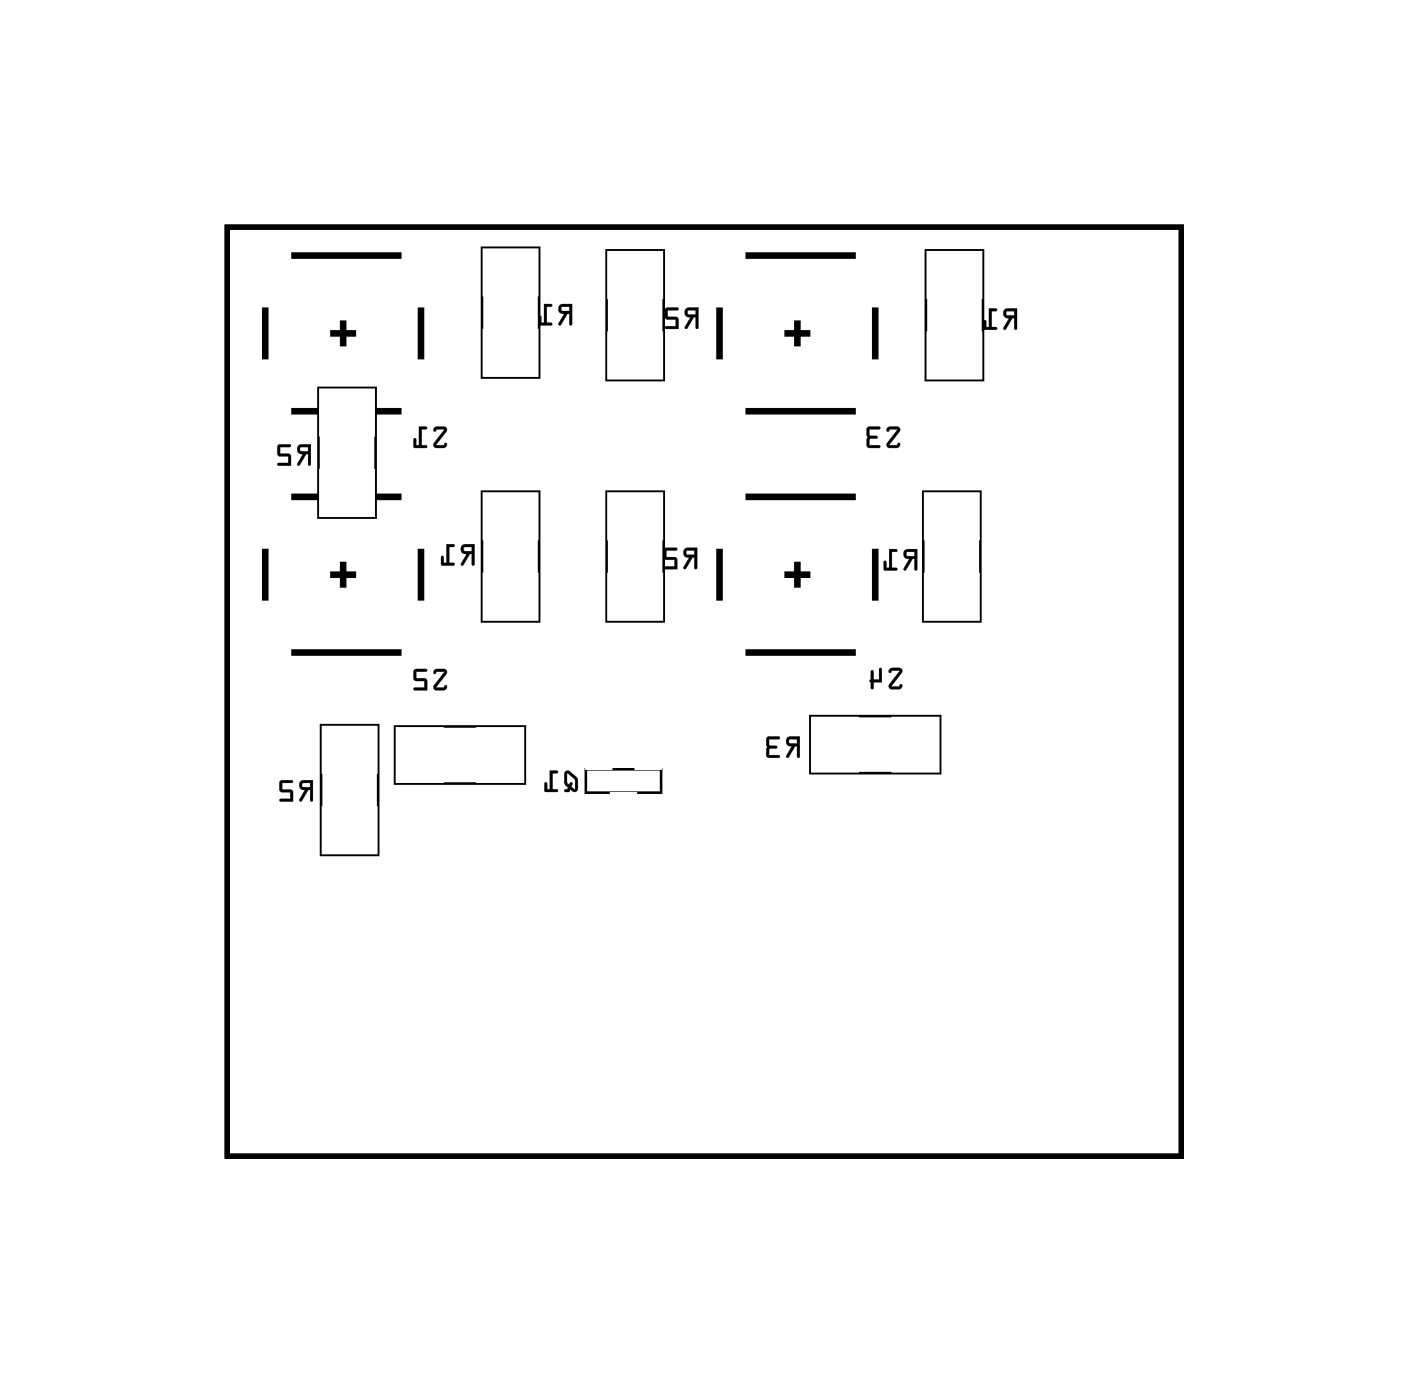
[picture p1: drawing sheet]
<svg xmlns="http://www.w3.org/2000/svg" width="54mm" height="53mm" viewBox="0 0 54 53" stroke-linecap="round" stroke-linejoin="round" font-family="sans-serif">
<path d="M8.8 8.8h36.7v35.8h-36.7z" fill="none" stroke="#000" stroke-width=".2"/>
<path d="M8.8 8.8h36.7v35.8h-36.7z" fill="none" stroke="#000" stroke-width=".04"/>
<g fill="none" stroke="#000" stroke-width=".25">
<path d="M10.2 11.8v2M11.2 19.1h4.3M11.2 15.8h4.3M11.2 9.8h4.3M12.7 12.8h1M13.2 12.3v1M16.2 11.8v2M27.7 11.8v2M28.7 19.1h4.3M28.7 15.8h4.3M28.7 9.8h4.3M30.2 12.8h1"/>
<path d="M30.7 12.3v1M33.7 11.8v2M10.2 21.1v2M11.2 25.1h4.3M12.7 22.1h1M13.2 21.6v1M16.2 21.1v2M27.7 21.1v2M28.7 25.1h4.3M30.2 22.1h1M30.7 21.6v1M33.7 21.1v2"/>
</g>
<path d="M12.3 14.9h2.2v5h-2.2zM18.6 18.9h2.2v5h-2.2zM18.6 9.5h2.2v5h-2.2zM23.4 18.9h2.2v5h-2.2zM23.4 9.6h2.2v5h-2.2zM35.6 18.9h2.2v5h-2.2zM35.7 9.6h2.2v5h-2.2zM12.4 27.9h2.2v5h-2.2zM15.2 28h5v2.2h-5zM22.6 29.6h2.9v.9h-2.9zM31.2 27.6h5v2.2h-5z" fill="none" stroke="#000" stroke-width=".1"/>
<g fill="#000">
<path d="M11.5 17.2a.19 .19 0 0 0 0 .2 .19 .19 0 0 0 .2 .1l-.2 .4 .4-.4v.4l.1-.8zM11.6 17.2h.3v.2h-.3zM10.7 17.2v.3l.4 .1v.2h-.4v.1h.5v-.4h-.4v-.3h.4z"/>
<path d="M11.5 17.2a.2 .2 0 0 0 0 .2 .2 .2 0 0 0 .2 .1l-.3 .4h.1l.4-.4v.4v.1l.1-.9zM11.5 17.2l.5-.1-.1 .8v-.4h-.1l-.3 .4 .2-.4a.19 .19 0 0 1-.2-.1 .19 .19 0 0 1 0-.2zM11.6 17.3l.3-.1v.2h-.3zM11.6 17.2v.2h.3v-.2zM10.7 17.2v.3l.4 .1v.2h-.4v.1l.5 .1v-.5h-.4v-.3h.4zM10.7 17.2h.5h-.4v.3h.4v.4h-.5l.4-.1v-.2l-.4-.1z"/>
<path d="M16.7 16.5v.1l.1-.1 .3 .1-.4 .6 .4 .1 .1-.2-.1 .1-.3-.1 .4-.6-.1-.1zM16.1 16.4v.8h-.1v-.3l-.1 .3 .5 .1v-.1h-.2v-.7h.3z"/>
<path d="M16.7 16.5v.1h.1h.3l-.4 .6 .4 .1 .1-.2-.1 .1-.3-.1 .4-.6-.1-.1zM16.7 16.5l.4-.1 .1 .1-.4 .6 .3 .1 .1-.1-.1 .1h-.4l.4-.6-.3-.1-.1 .1zM16.1 16.4v.8h-.1v-.3l-.1 .3 .5 .1v-.1h-.2v-.7h.2h.1zM16.1 16.4l.3 .1h-.2v.7h.2v.1l-.5-.1 .1-.3v.3h.1z"/>
<path d="M21.6 11.8a.19 .19 0 0 0-.1 .2 .19 .19 0 0 0 .2 .1l-.2 .4h.1l.3-.4v.4h.1v-.8zM21.6 11.8h.3v.2h-.2zM21 11.7v.7h-.1l-.1-.2v.3h.4v-.1h-.1v-.6h.2z"/>
<path d="M21.6 11.8a.2 .2 0 0 0-.1 .2 .2 .2 0 0 0 .2 .1l-.2 .4h.1l.3-.4v.4h.1v-.8zM21.6 11.8l.4-.1v.8l-.1-.4-.3 .4h-.1l.2-.4a.19 .19 0 0 1-.2-.1 .19 .19 0 0 1 .1-.2zM21.6 11.8h.3v.2h-.2zM21.6 11.8l.1 .2h.2v-.2zM21 11.7v.7h-.1v-.2h-.1l-.1 .3h.5v-.1h-.1v-.6h.1l.1-.1zM21 11.7l.3 .1h-.2v.6h.1v.1h-.4v-.3l.1 .2h.1z"/>
<path d="M26.4 11.9a.19 .19 0 0 0 0 .2 .19 .19 0 0 0 .2 .1l-.2 .4 .1 .1 .3-.5v.4l.1 .1v-.8zM26.5 12h.3v.1h-.3zM25.6 11.9v.4h.4v.3h-.3h-.1l.5 .1v-.5h-.4v-.2h.4v-.1z"/>
<path d="M26.4 11.9a.2 .2 0 0 0 0 .2 .2 .2 0 0 0 .2 .1l-.2 .4 .1 .1 .3-.5v.4l.1 .1v-.9zM26.4 11.9h.5v.8l-.1-.5h-.1l-.2 .5-.1-.1 .2-.4a.19 .19 0 0 1-.2-.1 .19 .19 0 0 1 0-.2zM26.5 12h.3v.1h-.3zM26.5 12v.1h.3v-.1zM25.6 11.9v.4h.4v.3h-.3h-.1l.5 .1v-.5h-.4v-.2h.4v-.1zM25.7 11.9h.4l-.4 .1v.2h.4v.5l-.5-.1h.4v-.3l-.4-.1z"/>
<path d="M34.2 16.5v.1l.1-.1 .3 .1-.4 .6 .4 .1v-.2l-.1 .1-.2-.1 .4-.6-.1-.1zM33.4 16.5v.7l.5 .1v-.1h-.4v-.3h.3l-.3-.1v-.3h.4z"/>
<path d="M34.2 16.5v.1h.1h.3l-.4 .6 .4 .1v-.2l-.1 .1-.2-.1 .4-.6-.1-.1zM34.2 16.5l.4-.1 .1 .1-.4 .6 .2 .1 .1-.1v.1h-.4l.4-.6-.3-.1-.1 .1zM33.4 16.5v.7l.5 .1v-.1h-.4v-.3h.3l-.3-.1v-.3l.4 .1v-.1zM33.4 16.5h.5h-.4v.3l.3 .1h-.3v.3h.4v.1l-.5-.1z"/>
<path d="M38.7 11.9a.19 .19 0 0 0 0 .3 .19 .19 0 0 0 .2 .1l-.2 .4 .4-.4v.4l.1-.8zM38.8 12h.3v.2h-.3zM38.1 11.9v.7h-.1l-.1-.3v.4h.5v-.1h-.2v-.6l.2-.1z"/>
<path d="M38.7 11.9a.2 .2 0 0 0 0 .3 .2 .2 0 0 0 .2 .1l-.2 .4 .4-.4v.4h.1v-.8zM38.7 11.9h.5l-.1 .8v-.4h-.1l-.2 .4h-.1l.2-.4a.19 .19 0 0 1-.2-.1 .19 .19 0 0 1 0-.3zM38.8 12h.3v.2l-.3-.1zM38.8 12v.2h.3v-.2zM38.1 11.9v.7h-.1v-.2l-.1-.1v.4h.5v-.1h-.2v-.6h.2v-.1zM38.1 11.9h.3l-.2 .1v.6h.2v.1h-.5v-.4l.1 .3h.1z"/>
<path d="M11.6 30.1a.19 .19 0 0 0-.1 .2 .19 .19 0 0 0 .3 .1l-.3 .5h.1l.3-.5v.4l.1 .1 .1-.8zM11.7 30.2h.2v.1h-.2zM10.8 30.1v.4h.4v.3h-.4v.1h.5v-.4l-.4-.1v-.2h.3l.1-.1z"/>
<path d="M11.6 30.1a.2 .2 0 0 0-.1 .2 .2 .2 0 0 0 .3 .1l-.3 .5h.1l.3-.5v.4l.1 .1 .1-.8zM11.6 30.1h.5l-.1 .8v-.5h-.1l-.3 .5h-.1l.3-.5a.19 .19 0 0 1-.3-.1 .19 .19 0 0 1 .1-.2zM11.7 30.2h.2v.1h-.2zM11.6 30.2l.1 .1h.3v-.1zM10.8 30.1v.4h.4v.3h-.4v.1h.5v-.4l-.4-.1v-.2h.3l.1-.1zM10.8 30.1h.5l-.4 .1v.2l.4 .1v.4h-.5l.4-.1v-.3h-.4z"/>
<path d="M16.7 25.8v.2l.1-.1h.3l-.4 .6 .4 .1 .1-.2-.1 .1h-.3l.4-.6-.1-.1zM16 25.8l-.1 .4h.4v.3h-.3l-.1 .1h.6l-.1-.4-.4-.1v-.2h.4l.1-.1z"/>
<path d="M16.7 25.8v.2l.1-.1h.3l-.4 .6 .4 .1 .1-.2-.1 .1h-.3l.4-.6-.1-.1zM16.7 25.8h.4l.1 .1-.4 .6h.3l.1-.1-.1 .2-.4-.1 .4-.6h-.3l-.1 .1zM16 25.8l-.1 .4h.4v.3h-.3l-.1 .1h.6l-.1-.4-.4-.1v-.2h.4l.1-.1zM16 25.8h.4l-.4 .1v.2l.4 .1 .1 .4h-.6l.5-.1v-.3h-.5z"/>
<path d="M17.8 21a.19 .19 0 0 0 0 .3 .19 .19 0 0 0 .2 .1l-.2 .4 .4-.4v.3l.1 .1v-.8zM17.9 21.1h.3v.1h-.3zM17.2 21v.7h-.1l-.1-.3v.4h.5v-.1h-.2v-.6l.2-.1z"/>
<path d="M17.8 21a.2 .2 0 0 0 0 .3 .2 .2 0 0 0 .2 .1l-.2 .4 .4-.4v.3l.1 .1v-.8zM17.8 21h.5l-.1 .8v-.5h-.1l-.2 .5h-.1l.2-.5a.19 .19 0 0 1-.2 0 .19 .19 0 0 1 0-.3zM17.9 21.1h.3v.1h-.3zM17.9 21.1v.1h.3v-.1zM17.2 21v.7h-.1v-.2l-.1-.1v.4h.5v-.1h-.2v-.6h.2v-.1zM17.2 21h.3l-.2 .1v.6h.2v.1h-.5v-.4l.1 .3h.1z"/>
<path d="M19.2 28.3v.4a.19 .19 0 0 0 .2 .2 .19 .19 0 0 0 .1-.3l.5 .3v-.1l-.5-.3h.4l.1-.1zM19.3 28.5h.1v.3l-.1-.1zM19.2 29.2h.4v.3h-.3v.1h.4l.3-.1h-.3v-.4z"/>
<path d="M19.2 28.3v.4a.19 .19 0 0 0 .2 .2 .19 .19 0 0 0 .1-.3l.5 .3v-.1l-.5-.3h.4l.1-.1zM19.2 28.3l.8 .1h-.5v.1l.5 .3-.1 .1-.4-.3a.19 .19 0 0 1-.1 .3 .19 .19 0 0 1-.2-.2zM19.3 28.5h.1v.3l-.1-.1zM19.3 28.4v.3l.1 .1v-.4zM19.2 29.1v.1h.4v.3l-.3-.1v.2h.4l.3-.1v-.1l-.3 .1v-.4zM19.2 29.2l.5-.1v.4h.3l-.3 .1-.4-.1h.3v-.3h-.4z"/>
<path d="M21.8 29.7l-.1 .5a.13 .13 0 0 1 .1 .1 .13 .13 0 0 1-.1 .2h.2l.1-.1 .1 .1 .2-.1-.1-.4-.3-.3zM21.9 29.8l.2 .2 .1 .4-.2-.1v-.1h-.1zM21.2 29.7v.7h-.1l-.1-.2v.3h.5v-.1h-.2v-.6l.2-.1z"/>
<path d="M21.8 29.7l-.1 .5 .2 .2-.2 .1h.2l.1-.1 .2 .1 .1-.1v-.4l-.4-.3zM21.8 29.7h.1l.3 .3 .1 .4-.1 .1-.2-.1-.1 .1h-.2l.2-.1-.2-.2zM21.9 29.8l.2 .3v.3l-.1-.1v-.1h-.1zM21.8 29.8l.1 .4v.1l.1-.1v.1l.2 .1v-.4zM21.2 29.7v.7h-.1v-.2l-.1-.1v.4h.5v-.1h-.2v-.6h.2v-.1zM21.2 29.7h.3l-.2 .1v.6h.2v.1h-.5v-.3l.1 .2h.1z"/>
<path d="M26.4 21.2a.19 .19 0 0 0-.1 .2 .19 .19 0 0 0 .3 .1l-.3 .4h.1l.4-.4v.4l.1-.8zM26.5 21.2h.3v.2h-.3zM25.6 21.1v.4l.4 .1v.2h-.4v.1h.5v-.4h-.4v-.3h.3l.1-.1z"/>
<path d="M26.4 21.2a.2 .2 0 0 0-.1 .2 .2 .2 0 0 0 .3 .1l-.3 .4h.1l.4-.4-.1 .4h.1l.1-.8zM26.4 21.2l.5-.1-.1 .8v-.4h-.1l-.3 .4h-.1l.3-.4a.19 .19 0 0 1-.3-.1 .19 .19 0 0 1 .1-.2zM26.5 21.2h.3v.2h-.3zM26.4 21.2l.1 .2h.3v-.2zM25.6 21.1v.4l.4 .1v.2h-.4v.1h.5v-.4h-.4v-.3h.3l.1-.1zM25.6 21.1h.5l-.4 .1v.3h.4v.4h-.5l.4-.1v-.2l-.4-.1z"/>
<path d="M30.3 28.4a.19 .19 0 0 0 0 .3 .19 .19 0 0 0 .2 .1l-.2 .4h.1l.3-.4v.4h.1v-.8zM30.4 28.5h.3v.2l-.3-.1zM29.6 28.4l-.1 .7 .5 .1v-.1h-.4v-.2l.3-.1-.3-.1v-.2h.4v-.1z"/>
<path d="M30.3 28.4a.2 .2 0 0 0 0 .3 .2 .2 0 0 0 .2 .1l-.2 .4h.1l.3-.4v.4h.1v-.8zM30.3 28.4h.5v.8l-.1-.4h-.1l-.2 .4h-.1l.2-.4a.19 .19 0 0 1-.2-.1 .19 .19 0 0 1 0-.3zM30.4 28.5h.3v.2l-.3-.1zM30.4 28.5v.2h.3v-.2zM29.5 28.4v.7l.5 .1v-.1h-.4v-.2l.3-.1-.3-.1v-.2h.4v-.1zM29.6 28.4h.4l-.4 .1v.2l.3 .1-.3 .1v.2h.4v.1l-.5-.1z"/>
<path d="M34.3 25.8v.1l.1-.1 .3 .1-.5 .6 .5 .1v-.2l-.1 .1-.3-.1 .5-.6-.2-.1zM33.6 25.8l-.1 .4 .1 .4 .1-.3h.3v-.5h-.1v.4h-.2v-.3z"/>
<path d="M34.3 25.8v.1h.1h.3l-.5 .6 .5 .1v-.2l-.1 .1-.3-.1 .5-.6-.2-.1zM34.3 25.8l.3-.1 .2 .1-.5 .6 .3 .1 .1-.1v.2l-.4-.1 .4-.6-.3-.1-.1 .1zM33.6 25.8l-.1 .4 .1 .4 .1-.3h.3v-.5h-.1v.4h-.2v-.3zM33.6 25.8v.1l.1 .3h.2v-.4h.1v.5h-.3l-.1 .3-.1-.4z"/>
<path d="M34.9 21.2a.19 .19 0 0 0-.1 .2 .19 .19 0 0 0 .2 .1l-.2 .5h.1l.3-.5v.4l.1 .1v-.8zM34.9 21.3h.3v.1h-.2zM34.3 21.2v.7h-.1l-.1-.3-.1 .4h.5v-.1h-.1v-.6l.2-.1z"/>
<path d="M34.9 21.2a.2 .2 0 0 0-.1 .2 .2 .2 0 0 0 .2 .1l-.2 .5h.1l.3-.5v.4l.1 .1v-.8zM34.9 21.2h.4v.8l-.1-.5-.3 .5h-.1l.2-.5a.19 .19 0 0 1-.2-.1 .19 .19 0 0 1 .1-.2zM34.9 21.3h.3v.1h-.2zM34.9 21.3v.1h.3v-.1zM34.2 21.2l.1 .7h-.1v-.3h-.1l-.1 .4h.5v-.1h-.1v-.6h.1l.1-.1zM34.3 21.2h.3l-.2 .1v.6h.1v.1h-.4v-.4v.3h.2z"/>
</g>
<circle cx="16.5" cy="19.9" r=".7" fill="#fff"/>
<circle cx="16.5" cy="19.9" r=".7" fill="none" stroke="#fff" stroke-width=".76" stroke-linecap="butt"/>
<circle cx="10" cy="19.9" r=".7" fill="#fff"/>
<circle cx="10" cy="19.9" r=".7" fill="none" stroke="#fff" stroke-width=".76" stroke-linecap="butt"/>
<circle cx="16.5" cy="24.4" r=".7" fill="#fff"/>
<circle cx="16.5" cy="24.4" r=".7" fill="none" stroke="#fff" stroke-width=".76" stroke-linecap="butt"/>
<circle cx="10" cy="24.4" r=".7" fill="#fff"/>
<circle cx="10" cy="24.4" r=".7" fill="none" stroke="#fff" stroke-width=".76" stroke-linecap="butt"/>
<circle cx="16.5" cy="19.9" r=".7" fill="#fff"/>
<circle cx="16.5" cy="19.9" r=".7" fill="none" stroke="#fff" stroke-width=".76" stroke-linecap="butt"/>
<circle cx="10" cy="19.9" r=".7" fill="#fff"/>
<circle cx="10" cy="19.9" r=".7" fill="none" stroke="#fff" stroke-width=".76" stroke-linecap="butt"/>
<circle cx="16.5" cy="24.4" r=".7" fill="#fff"/>
<circle cx="16.5" cy="24.4" r=".7" fill="none" stroke="#fff" stroke-width=".76" stroke-linecap="butt"/>
<circle cx="10" cy="24.4" r=".7" fill="#fff"/>
<circle cx="10" cy="24.4" r=".7" fill="none" stroke="#fff" stroke-width=".76" stroke-linecap="butt"/>
<circle cx="16.5" cy="10.6" r=".7" fill="#fff"/>
<circle cx="16.5" cy="10.6" r=".7" fill="none" stroke="#fff" stroke-width=".76" stroke-linecap="butt"/>
<circle cx="10" cy="10.6" r=".7" fill="#fff"/>
<circle cx="10" cy="10.6" r=".7" fill="none" stroke="#fff" stroke-width=".76" stroke-linecap="butt"/>
<circle cx="16.5" cy="15.1" r=".7" fill="#fff"/>
<circle cx="16.5" cy="15.1" r=".7" fill="none" stroke="#fff" stroke-width=".76" stroke-linecap="butt"/>
<circle cx="10" cy="15.1" r=".7" fill="#fff"/>
<circle cx="10" cy="15.1" r=".7" fill="none" stroke="#fff" stroke-width=".76" stroke-linecap="butt"/>
<circle cx="16.5" cy="10.6" r=".7" fill="#fff"/>
<circle cx="16.5" cy="10.6" r=".7" fill="none" stroke="#fff" stroke-width=".76" stroke-linecap="butt"/>
<circle cx="10" cy="10.6" r=".7" fill="#fff"/>
<circle cx="10" cy="10.6" r=".7" fill="none" stroke="#fff" stroke-width=".76" stroke-linecap="butt"/>
<circle cx="16.5" cy="15.1" r=".7" fill="#fff"/>
<circle cx="16.5" cy="15.1" r=".7" fill="none" stroke="#fff" stroke-width=".76" stroke-linecap="butt"/>
<circle cx="10" cy="15.1" r=".7" fill="#fff"/>
<circle cx="10" cy="15.1" r=".7" fill="none" stroke="#fff" stroke-width=".76" stroke-linecap="butt"/>
<circle cx="19.7" cy="25.7" r=".35" fill="#fff"/>
<circle cx="19.7" cy="25.7" r=".35" fill="none" stroke="#fff" stroke-width=".55"/>
<circle cx="26" cy="31.8" r=".35" fill="#fff"/>
<circle cx="26" cy="31.8" r=".35" fill="none" stroke="#fff" stroke-width=".55"/>
<path d="M12.4 15.1h1.9v1.6h-1.9z" fill="#fff"/>
<path d="M12.4 15.1h1.9v1.6h-1.9z" fill="none" stroke="#fff" stroke-width=".25"/>
<path d="M12.4 18.2h1.9v1.6h-1.9z" fill="#fff"/>
<path d="M12.4 18.2h1.9v1.6h-1.9z" fill="none" stroke="#fff" stroke-width=".25"/>
<path d="M18.7 9.7h1.9v1.6h-1.9z" fill="#fff"/>
<path d="M18.7 9.7h1.9v1.6h-1.9z" fill="none" stroke="#fff" stroke-width=".25"/>
<path d="M18.7 12.8h1.9v1.6h-1.9z" fill="#fff"/>
<path d="M18.7 12.8h1.9v1.6h-1.9z" fill="none" stroke="#fff" stroke-width=".25"/>
<path d="M23.5 19.1h1.9v1.6h-1.9z" fill="#fff"/>
<path d="M23.5 19.1h1.9v1.6h-1.9z" fill="none" stroke="#fff" stroke-width=".25"/>
<path d="M23.5 22.2h1.9v1.6h-1.9z" fill="#fff"/>
<path d="M23.5 22.2h1.9v1.6h-1.9z" fill="none" stroke="#fff" stroke-width=".25"/>
<path d="M35.7 22.2h1.9v1.6h-1.9z" fill="#fff"/>
<path d="M35.7 22.2h1.9v1.6h-1.9z" fill="none" stroke="#fff" stroke-width=".25"/>
<path d="M35.7 19.1h1.9v1.6h-1.9z" fill="#fff"/>
<path d="M35.7 19.1h1.9v1.6h-1.9z" fill="none" stroke="#fff" stroke-width=".25"/>
<path d="M35.8 12.9h1.9v1.6h-1.9z" fill="#fff"/>
<path d="M35.8 12.9h1.9v1.6h-1.9z" fill="none" stroke="#fff" stroke-width=".25"/>
<path d="M35.8 9.8h1.9v1.6h-1.9z" fill="#fff"/>
<path d="M35.8 9.8h1.9v1.6h-1.9z" fill="none" stroke="#fff" stroke-width=".25"/>
<path d="M23.5 9.8h1.9v1.6h-1.9z" fill="#fff"/>
<path d="M23.5 9.8h1.9v1.6h-1.9z" fill="none" stroke="#fff" stroke-width=".25"/>
<path d="M23.5 12.9h1.9v1.6h-1.9z" fill="#fff"/>
<path d="M23.5 12.9h1.9v1.6h-1.9z" fill="none" stroke="#fff" stroke-width=".25"/>
<path d="M18.7 22.2h1.9v1.6h-1.9z" fill="#fff"/>
<path d="M18.7 22.2h1.9v1.6h-1.9z" fill="none" stroke="#fff" stroke-width=".25"/>
<path d="M18.7 19.1h1.9v1.6h-1.9z" fill="#fff"/>
<path d="M18.7 19.1h1.9v1.6h-1.9z" fill="none" stroke="#fff" stroke-width=".25"/>
<path d="M12.5 28.1h1.9v1.6h-1.9z" fill="#fff"/>
<path d="M12.5 28.1h1.9v1.6h-1.9z" fill="none" stroke="#fff" stroke-width=".25"/>
<path d="M12.5 31.2h1.9v1.6h-1.9z" fill="#fff"/>
<path d="M12.5 31.2h1.9v1.6h-1.9z" fill="none" stroke="#fff" stroke-width=".25"/>
<circle cx="19.7" cy="16.3" r=".35" fill="#fff"/>
<circle cx="19.7" cy="16.3" r=".35" fill="none" stroke="#fff" stroke-width=".55"/>
<path d="M18.5 28.1h1.6v1.9h-1.6z" fill="#fff"/>
<path d="M18.5 28.1h1.6v1.9h-1.6z" fill="none" stroke="#fff" stroke-width=".25"/>
<path d="M15.4 28.1h1.6v1.9h-1.6z" fill="#fff"/>
<path d="M15.4 28.1h1.6v1.9h-1.6z" fill="none" stroke="#fff" stroke-width=".25"/>
<path d="M22.7 28.6h.8v.9h-.8z" fill="#fff"/>
<path d="M22.7 28.6h.8v.9h-.8z" fill="none" stroke="#fff" stroke-width=".25"/>
<path d="M24.6 28.6h.8v.9h-.8z" fill="#fff"/>
<path d="M24.6 28.6h.8v.9h-.8z" fill="none" stroke="#fff" stroke-width=".25"/>
<path d="M23.6 30.6h.8v.9h-.8z" fill="#fff"/>
<path d="M23.6 30.6h.8v.9h-.8z" fill="none" stroke="#fff" stroke-width=".25"/>
<path d="M34.5 27.7h1.6v1.9h-1.6z" fill="#fff"/>
<path d="M34.5 27.7h1.6v1.9h-1.6z" fill="none" stroke="#fff" stroke-width=".25"/>
<path d="M31.4 27.7h1.6v1.9h-1.6z" fill="#fff"/>
<path d="M31.4 27.7h1.6v1.9h-1.6z" fill="none" stroke="#fff" stroke-width=".25"/>
<circle cx="30.5" cy="42.8" r=".74" fill="#fff"/>
<circle cx="30.5" cy="42.8" r=".74" fill="none" stroke="#fff" stroke-width=".76" stroke-linecap="butt"/>
<circle cx="11.6" cy="42.8" r=".74" fill="#fff"/>
<circle cx="11.6" cy="42.8" r=".74" fill="none" stroke="#fff" stroke-width=".76" stroke-linecap="butt"/>
<circle cx="27.3" cy="42.8" r=".74" fill="#fff"/>
<circle cx="27.3" cy="42.8" r=".74" fill="none" stroke="#fff" stroke-width=".76" stroke-linecap="butt"/>
<circle cx="18.9" cy="32.6" r=".74" fill="#fff"/>
<circle cx="18.9" cy="32.6" r=".74" fill="none" stroke="#fff" stroke-width=".76" stroke-linecap="butt"/>
<circle cx="21.8" cy="32.6" r=".74" fill="#fff"/>
<circle cx="21.8" cy="32.6" r=".74" fill="none" stroke="#fff" stroke-width=".76" stroke-linecap="butt"/>
<circle cx="17.8" cy="42.8" r=".74" fill="#fff"/>
<circle cx="17.8" cy="42.8" r=".74" fill="none" stroke="#fff" stroke-width=".76" stroke-linecap="butt"/>
<circle cx="14.7" cy="42.8" r=".74" fill="#fff"/>
<circle cx="14.7" cy="42.8" r=".74" fill="none" stroke="#fff" stroke-width=".76" stroke-linecap="butt"/>
<circle cx="43.1" cy="21.5" r=".74" fill="#fff"/>
<circle cx="43.1" cy="21.5" r=".74" fill="none" stroke="#fff" stroke-width=".76" stroke-linecap="butt"/>
<circle cx="42.9" cy="42.8" r=".74" fill="#fff"/>
<circle cx="42.9" cy="42.8" r=".74" fill="none" stroke="#fff" stroke-width=".76" stroke-linecap="butt"/>
<circle cx="36.6" cy="42.8" r=".74" fill="#fff"/>
<circle cx="36.6" cy="42.8" r=".74" fill="none" stroke="#fff" stroke-width=".76" stroke-linecap="butt"/>
<circle cx="20.9" cy="42.8" r=".74" fill="#fff"/>
<circle cx="20.9" cy="42.8" r=".74" fill="none" stroke="#fff" stroke-width=".76" stroke-linecap="butt"/>
<circle cx="39.8" cy="42.8" r=".74" fill="#fff"/>
<circle cx="39.8" cy="42.8" r=".74" fill="none" stroke="#fff" stroke-width=".76" stroke-linecap="butt"/>
<circle cx="33.8" cy="42.8" r=".74" fill="#fff"/>
<circle cx="33.8" cy="42.8" r=".74" fill="none" stroke="#fff" stroke-width=".76" stroke-linecap="butt"/>
<circle cx="24.1" cy="42.8" r=".74" fill="#fff"/>
<circle cx="24.1" cy="42.8" r=".74" fill="none" stroke="#fff" stroke-width=".76" stroke-linecap="butt"/>
<circle cx="43.3" cy="31.2" r=".89" fill="#fff"/>
<circle cx="43.3" cy="31.2" r=".89" fill="none" stroke="#fff" stroke-width=".99" stroke-linecap="butt"/>
<path d="M37.3 30.3h1.8v1.8h-1.8z" fill="#fff"/>
<path d="M37.3 30.3h1.8v1.8h-1.8z" fill="none" stroke="#fff" stroke-width=".99" stroke-linecap="butt"/>
<circle cx="38.2" cy="31.2" r=".89" fill="#fff"/>
<circle cx="38.2" cy="31.2" r=".89" fill="none" stroke="#fff" stroke-width=".99" stroke-linecap="butt"/>
<circle cx="40.7" cy="26.1" r=".89" fill="#fff"/>
<circle cx="40.7" cy="26.1" r=".89" fill="none" stroke="#fff" stroke-width=".99" stroke-linecap="butt"/>
<circle cx="34" cy="19.9" r=".7" fill="#fff"/>
<circle cx="34" cy="19.9" r=".7" fill="none" stroke="#fff" stroke-width=".76" stroke-linecap="butt"/>
<circle cx="27.5" cy="19.9" r=".7" fill="#fff"/>
<circle cx="27.5" cy="19.9" r=".7" fill="none" stroke="#fff" stroke-width=".76" stroke-linecap="butt"/>
<circle cx="34" cy="24.4" r=".7" fill="#fff"/>
<circle cx="34" cy="24.4" r=".7" fill="none" stroke="#fff" stroke-width=".76" stroke-linecap="butt"/>
<circle cx="27.5" cy="24.4" r=".7" fill="#fff"/>
<circle cx="27.5" cy="24.4" r=".7" fill="none" stroke="#fff" stroke-width=".76" stroke-linecap="butt"/>
<circle cx="34" cy="19.9" r=".7" fill="#fff"/>
<circle cx="34" cy="19.9" r=".7" fill="none" stroke="#fff" stroke-width=".76" stroke-linecap="butt"/>
<circle cx="27.5" cy="19.9" r=".7" fill="#fff"/>
<circle cx="27.5" cy="19.9" r=".7" fill="none" stroke="#fff" stroke-width=".76" stroke-linecap="butt"/>
<circle cx="34" cy="24.4" r=".7" fill="#fff"/>
<circle cx="34" cy="24.4" r=".7" fill="none" stroke="#fff" stroke-width=".76" stroke-linecap="butt"/>
<circle cx="27.5" cy="24.4" r=".7" fill="#fff"/>
<circle cx="27.5" cy="24.4" r=".7" fill="none" stroke="#fff" stroke-width=".76" stroke-linecap="butt"/>
<circle cx="34" cy="10.6" r=".7" fill="#fff"/>
<circle cx="34" cy="10.6" r=".7" fill="none" stroke="#fff" stroke-width=".76" stroke-linecap="butt"/>
<circle cx="27.5" cy="10.6" r=".7" fill="#fff"/>
<circle cx="27.5" cy="10.6" r=".7" fill="none" stroke="#fff" stroke-width=".76" stroke-linecap="butt"/>
<circle cx="34" cy="15.1" r=".7" fill="#fff"/>
<circle cx="34" cy="15.1" r=".7" fill="none" stroke="#fff" stroke-width=".76" stroke-linecap="butt"/>
<circle cx="27.5" cy="15.1" r=".7" fill="#fff"/>
<circle cx="27.5" cy="15.1" r=".7" fill="none" stroke="#fff" stroke-width=".76" stroke-linecap="butt"/>
<circle cx="34" cy="10.6" r=".7" fill="#fff"/>
<circle cx="34" cy="10.6" r=".7" fill="none" stroke="#fff" stroke-width=".76" stroke-linecap="butt"/>
<circle cx="27.5" cy="10.6" r=".7" fill="#fff"/>
<circle cx="27.5" cy="10.6" r=".7" fill="none" stroke="#fff" stroke-width=".76" stroke-linecap="butt"/>
<circle cx="34" cy="15.1" r=".7" fill="#fff"/>
<circle cx="34" cy="15.1" r=".7" fill="none" stroke="#fff" stroke-width=".76" stroke-linecap="butt"/>
<circle cx="27.5" cy="15.1" r=".7" fill="#fff"/>
<circle cx="27.5" cy="15.1" r=".7" fill="none" stroke="#fff" stroke-width=".76" stroke-linecap="butt"/>
<circle cx="37.8" cy="36.1" r=".64" fill="#fff"/>
<circle cx="37.8" cy="36.1" r=".64" fill="none" stroke="#fff" stroke-width=".76"/>
<circle cx="35.2" cy="36.1" r=".64" fill="#fff"/>
<circle cx="35.2" cy="36.1" r=".64" fill="none" stroke="#fff" stroke-width=".76"/>
<circle cx="32.7" cy="36.1" r=".64" fill="#fff"/>
<circle cx="32.7" cy="36.1" r=".64" fill="none" stroke="#fff" stroke-width=".76"/>
<circle cx="25.1" cy="36.1" r=".64" fill="#fff"/>
<circle cx="25.1" cy="36.1" r=".64" fill="none" stroke="#fff" stroke-width=".76"/>
<circle cx="22.5" cy="36.1" r=".64" fill="#fff"/>
<circle cx="22.5" cy="36.1" r=".64" fill="none" stroke="#fff" stroke-width=".76"/>
<circle cx="20" cy="36.1" r=".64" fill="#fff"/>
<circle cx="20" cy="36.1" r=".64" fill="none" stroke="#fff" stroke-width=".76"/>
<circle cx="30.1" cy="36.1" r=".64" fill="#fff"/>
<circle cx="30.1" cy="36.1" r=".64" fill="none" stroke="#fff" stroke-width=".76"/>
<circle cx="27.6" cy="36.1" r=".64" fill="#fff"/>
<circle cx="27.6" cy="36.1" r=".64" fill="none" stroke="#fff" stroke-width=".76"/>
<circle cx="14.9" cy="36.1" r=".64" fill="#fff"/>
<circle cx="14.9" cy="36.1" r=".64" fill="none" stroke="#fff" stroke-width=".76"/>
<circle cx="12.4" cy="36.1" r=".64" fill="#fff"/>
<circle cx="12.4" cy="36.1" r=".64" fill="none" stroke="#fff" stroke-width=".76"/>
<circle cx="17.4" cy="36.1" r=".64" fill="#fff"/>
<circle cx="17.4" cy="36.1" r=".64" fill="none" stroke="#fff" stroke-width=".76"/>
<circle cx="37.8" cy="38.6" r=".64" fill="#fff"/>
<circle cx="37.8" cy="38.6" r=".64" fill="none" stroke="#fff" stroke-width=".76"/>
<circle cx="35.2" cy="38.6" r=".64" fill="#fff"/>
<circle cx="35.2" cy="38.6" r=".64" fill="none" stroke="#fff" stroke-width=".76"/>
<circle cx="32.7" cy="38.6" r=".64" fill="#fff"/>
<circle cx="32.7" cy="38.6" r=".64" fill="none" stroke="#fff" stroke-width=".76"/>
<circle cx="25.1" cy="38.6" r=".64" fill="#fff"/>
<circle cx="25.1" cy="38.6" r=".64" fill="none" stroke="#fff" stroke-width=".76"/>
<circle cx="22.5" cy="38.6" r=".64" fill="#fff"/>
<circle cx="22.5" cy="38.6" r=".64" fill="none" stroke="#fff" stroke-width=".76"/>
<circle cx="20" cy="38.6" r=".64" fill="#fff"/>
<circle cx="20" cy="38.6" r=".64" fill="none" stroke="#fff" stroke-width=".76"/>
<circle cx="30.1" cy="38.6" r=".64" fill="#fff"/>
<circle cx="30.1" cy="38.6" r=".64" fill="none" stroke="#fff" stroke-width=".76"/>
<circle cx="27.6" cy="38.6" r=".64" fill="#fff"/>
<circle cx="27.6" cy="38.6" r=".64" fill="none" stroke="#fff" stroke-width=".76"/>
<circle cx="14.9" cy="38.6" r=".64" fill="#fff"/>
<circle cx="14.9" cy="38.6" r=".64" fill="none" stroke="#fff" stroke-width=".76"/>
<circle cx="12.4" cy="38.6" r=".64" fill="#fff"/>
<circle cx="12.4" cy="38.6" r=".64" fill="none" stroke="#fff" stroke-width=".76"/>
<circle cx="17.4" cy="38.6" r=".64" fill="#fff"/>
<circle cx="17.4" cy="38.6" r=".64" fill="none" stroke="#fff" stroke-width=".76"/>
<circle cx="42.8" cy="38.6" r=".64" fill="#fff"/>
<circle cx="42.8" cy="38.6" r=".64" fill="none" stroke="#fff" stroke-width=".76"/>
<circle cx="40.3" cy="38.6" r=".64" fill="#fff"/>
<circle cx="40.3" cy="38.6" r=".64" fill="none" stroke="#fff" stroke-width=".76"/>
<path d="M42.2 35.5h1.3v1.2h-1.3z" fill="#fff"/>
<path d="M42.2 35.5h1.3v1.2h-1.3z" fill="none" stroke="#fff" stroke-width=".76"/>
<circle cx="42.8" cy="36.1" r=".64" fill="#fff"/>
<circle cx="42.8" cy="36.1" r=".64" fill="none" stroke="#fff" stroke-width=".76"/>
<circle cx="40.3" cy="36.1" r=".64" fill="#fff"/>
<circle cx="40.3" cy="36.1" r=".64" fill="none" stroke="#fff" stroke-width=".76"/>
<circle cx="35.3" cy="31.7" r=".74" fill="#fff"/>
<circle cx="35.3" cy="31.7" r=".74" fill="none" stroke="#fff" stroke-width=".76" stroke-linecap="butt"/>
<circle cx="32.7" cy="31.7" r=".74" fill="#fff"/>
<circle cx="32.7" cy="31.7" r=".74" fill="none" stroke="#fff" stroke-width=".76" stroke-linecap="butt"/>
<circle cx="30.2" cy="31.7" r=".74" fill="#fff"/>
<circle cx="30.2" cy="31.7" r=".74" fill="none" stroke="#fff" stroke-width=".76" stroke-linecap="butt"/>
</svg>
